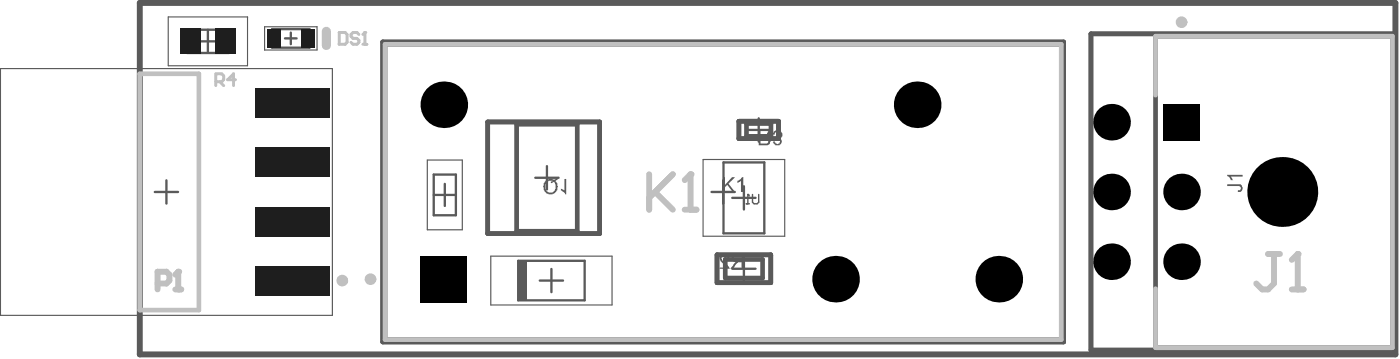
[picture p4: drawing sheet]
<svg xmlns="http://www.w3.org/2000/svg" width="200mm" height="51mm" viewBox="0 0 200 51" stroke-linecap="round" stroke-linejoin="round" font-family="sans-serif">
<path d="M106.5 18.5h3.4M108.2 16.9v3.3M76.3 25.3h3.4M78 23.7v3.3M104.4 38.3h3.4M106.1 36.6v3.4" fill="none" stroke="#5a5a5a" stroke-width=".33"/>
<path d="M69.6 17.4h15.9v15.9h-15.9zM73.7 17.7h8.6v15.2h-8.6zM105.4 17.3h5.6v2.5h-5.6zM106.5 17.6h3.5v1.8h-3.5zM102.3 36.3h7.6v4h-7.6zM103.4 37h5.4v2.6h-5.4z" fill="none" stroke="#5a5a5a" stroke-width=".66"/>
<g fill="#5a5a5a">
<path d="M80.5 25.5h.3v2.2h-.2v-.2l-.2-.1-.4-.3v-.3l.5 .4z"/>
<path d="M102.7 36.4l.5-.2a.72 .72 0 0 1 .8 .7h-.3v-.1a.38 .38 0 0 0-.2-.4 .38 .38 0 0 0-.4 .1l-.2 .3a1.34 1.34 0 0 0 .8 .9l.4 .6h-1.5v-.2h1.1l-.4-.4a1.19 1.19 0 0 1-.7-1z"/>
<path d="M110.3 18.8l.2-.1a.7 .7 0 0 1 1.1 .4v.3l-.4 .4a.41 .41 0 0 1 .3 .3 .41 .41 0 0 1-.2 .4 .64 .64 0 0 1-.6 .2 .64 .64 0 0 1-.5-.5l.3-.1a.43 .43 0 0 0 .5 .4l.2-.1a.34 .34 0 0 0 0-.5 .34 .34 0 0 0-.5 0v-.3a.43 .43 0 0 0 .6-.4 .43 .43 0 0 0-.6-.3h-.1l-.1 .3h-.3z"/>
<path d="M78 25.9l.2-.1h.6l-.2 .1v.2l.4-.2a.91 .91 0 0 1-.4 1.5 .81 .81 0 0 1-.7-.3 .81 .81 0 0 1 0-.9zM77.7 25.8l-.2 .7v.3a.87 .87 0 0 0 1 .9 .91 .91 0 0 0 1-.7v-.2a1.42 1.42 0 0 0-.3-1l.4-.2-.1-.3v.1h-.2a.52 .52 0 0 1-.7 .1h-.4z"/>
<path d="M104.7 36.6l.2-.2h.9v.7h-.6a.39 .39 0 0 1-.5-.1 .39 .39 0 0 1 0-.4zM104.4 36.4a.63 .63 0 0 0 .5 1l-.2 .1-.5 .8h.4l.2-.5 .5-.4h.5v.9h.3v-2.1h-1.2z"/>
<path d="M108.5 19.8h.6a.35 .35 0 0 1 .5 .3 .35 .35 0 0 1-.5 .4h-.6zM108.2 18.6v2.1h.9a.58 .58 0 0 0 .7-.3 .58 .58 0 0 0-.2-.7l-.3-.1v-.1l.3-.1 .5-.8h-.5l-.3 .5v.2l-.2 .2h-.6v-.9z"/>
</g>
<g fill="none" stroke="#5a5a5a" stroke-width=".33">
<path d="M19.9 10.5h8.5v33.7h-8.5zM26.7 4.2h5.9v3.3h-5.9zM28 5.9h3.3M29.7 4.2v3.3M38.8 4.1h5.3v2.7h-5.3zM40.6 5.5h1.7M41.5 4.6v1.7M22.1 27.4h3.3M23.7 25.7v3.3M61.9 27.8h3.1M61.9 24.9h3.1v5.8h-3.1zM63.4 26.2v3.1"/>
<path d="M73.9 37.2h9.5v5.6h-9.5zM77 40h3.3M78.6 38.3v3.3M101.5 27.4h3.3M103.1 25.7v3.3M103.2 23.1h5.8v10.1h-5.8zM104.4 28.2h3.4M106.1 26.5v3.4M180 27.4h3.4M181.7 25.7v3.3"/>
</g>
<path d="M.1 9.8h47.3v35.1h-47.3zM24 2.4h11.3v7h-11.3zM37.7 3.8h7.5v3.3h-7.5zM60.9 22.8h5v9.9h-5zM70 36.5h17.3v7h-17.3zM100.3 22.7h11.6v11h-11.6z" fill="none" stroke="#5a5a5a" stroke-width=".17"/>
<path d="M73.9 37.2h1.3v5.6h-1.3z" fill-rule="evenodd" fill="#5a5a5a"/>
<path d="M54.6 6h97.1v42.7h-97.1zM155.6 4.8h43.3v45.1h-43.3z" fill="none" stroke="#5a5a5a" stroke-width=".66"/>
<g fill="#5a5a5a">
<path d="M103.1 25.2h.3v1.1l1-1.1h.4l-.9 1 .9 1.2h-.3l-.8-1.1-.3 .4v.7h-.3z"/>
<path d="M105.2 25.8h.1l.5-.6h.2v2.2h-.3v-1.6l-.5 .3z"/>
<path d="M175 26.3h1.5a.56 .56 0 0 1 .7 .4 .56 .56 0 0 1-.4 .7h-.3v-.3a.31 .31 0 0 0 .5-.3 .31 .31 0 0 0-.5-.3h-1.5z"/>
<path d="M175 24.9h2.2v.3h-1.7l.4 .5h-.4l-.1-.5-.4-.1z"/>
</g>
<path d="M54.6 6h97.1v42.7h-97.1zM54.9 6.3h96.5v42.1h-96.5zM155.6 4.8h43.3v45.1h-43.3zM164.8 5.2h33.8v44.4h-33.8z" fill="none" stroke="#5a5a5a" stroke-width=".66"/>
<path d="M19.9 .4h179.1v50.1h-179.1z" fill="none" stroke="#5a5a5a" stroke-width=".84"/>
<path d="M106.4 29h.5M106.7 27.7h.1M106.7 27.7v1.3M106.7 27.7l.2 .2M107.3 27.7v1.1l.2 .2h.5l.2-.2v-1.1" fill="none" stroke="#5a5a5a" stroke-width=".2"/>
<path d="M19.9 10.5h8.5v33.7h-8.5zM54.9 6.3h96.5v42.1h-96.5zM164.8 13.6v-8.4h33.8v44.4h-33.8v-8.5" fill="none" stroke="#c0c0c0" stroke-width=".66"/>
<path d="M46.5 4.5v2" fill="none" stroke="#c0c0c0" stroke-width="1.3"/>
<path d="M25.4 38.7v2.5M22.5 40.4h1.2l.5-.4v-.9l-.5-.4h-1.2v2.5M25 41.2h.8" fill="none" stroke="#c0c0c0" stroke-width=".84"/>
<circle cx="25.4" cy="38.7" r=".42" fill="#c0c0c0"/>
<path d="M25.4 38.7l-.4 .4M92.6 24.8v5.1M93.4 27.4l2.6 2.5M96 24.8l-3.4 3.4M97.7 29.9h1.6M98.5 24.8v5.1" fill="none" stroke="#c0c0c0" stroke-width=".84"/>
<circle cx="98.5" cy="24.8" r=".42" fill="#c0c0c0"/>
<path d="M98.5 24.8l-.8 .9M180.9 36.2h1.6M181.7 36.2v4.2l-.8 .8h-.9l-.8-.8M185.1 36.2v5M184.2 41.2h1.7" fill="none" stroke="#c0c0c0" stroke-width=".84"/>
<circle cx="185.1" cy="36.2" r=".42" fill="#c0c0c0"/>
<path d="M185.1 36.2l-.9 .8" fill="none" stroke="#c0c0c0" stroke-width=".84"/>
<path d="M48.4 4.6h.8l.3 .3v1.1l-.3 .3h-.8zM51.2 4.9l-.3-.3h-.6l-.2 .3v.3l.2 .3h.6l.3 .3v.2l-.3 .3h-.6l-.2-.3M51.8 6.3h.5M52 4.6v1.7" fill="none" stroke="#c0c0c0" stroke-width=".42"/>
<circle cx="52" cy="4.6" r=".21" fill="#c0c0c0"/>
<path d="M30.8 11.6h.8l.3-.2v-.6l-.3-.3h-.8v1.7M31.3 11.6l.6 .6M33.6 11.4h-1.1l.8-.9v1.7M52 4.6l-.2 .3" fill="none" stroke="#c0c0c0" stroke-width=".42"/>
<g fill="none" stroke="#c0c0c0" stroke-width=".83">
<circle cx="168.5" cy="3.2" r=".41"/>
<circle cx="48.8" cy="40" r=".41"/>
<circle cx="52.8" cy="39.8" r=".41"/>
</g>
<g fill="#000">
<path d="M60 36.5h6.6v6.6h-6.6z" fill-rule="evenodd"/>
<path d="M165.9 14.8h5.2v5.2h-5.2z" fill-rule="evenodd"/>
</g>
<g fill="#000">
<circle cx="63.3" cy="14.9" r="3.3"/>
<circle cx="130.8" cy="14.9" r="3.3"/>
<circle cx="158.5" cy="17.4" r="2.61"/>
<circle cx="119.2" cy="39.8" r="3.3"/>
<circle cx="142.5" cy="39.8" r="3.3"/>
<circle cx="158.5" cy="27.4" r="2.61"/>
<circle cx="158.5" cy="37.3" r="2.61"/>
<circle cx="168.5" cy="27.4" r="2.61"/>
<circle cx="168.5" cy="37.3" r="2.61"/>
<circle cx="182.9" cy="27.4" r="5"/>
</g>
<g fill="#1e1e1e">
<path d="M36.4 29.5h10.6v4.2h-10.6z" fill-rule="evenodd"/>
<path d="M36.4 37.9h10.6v4.2h-10.6z" fill-rule="evenodd"/>
<path d="M36.4 21h10.6v4.2h-10.6z" fill-rule="evenodd"/>
<path d="M36.4 12.6h10.6v4.2h-10.6z" fill-rule="evenodd"/>
<path d="M38.1 4.1h2v2.7h-2z" fill-rule="evenodd"/>
<path d="M42.9 4.1h2v2.7h-2z" fill-rule="evenodd"/>
<path d="M25.7 4.1h3v3.6h-3z" fill-rule="evenodd"/>
<path d="M30.6 4.1h3v3.6h-3z" fill-rule="evenodd"/>
</g>
</svg>
